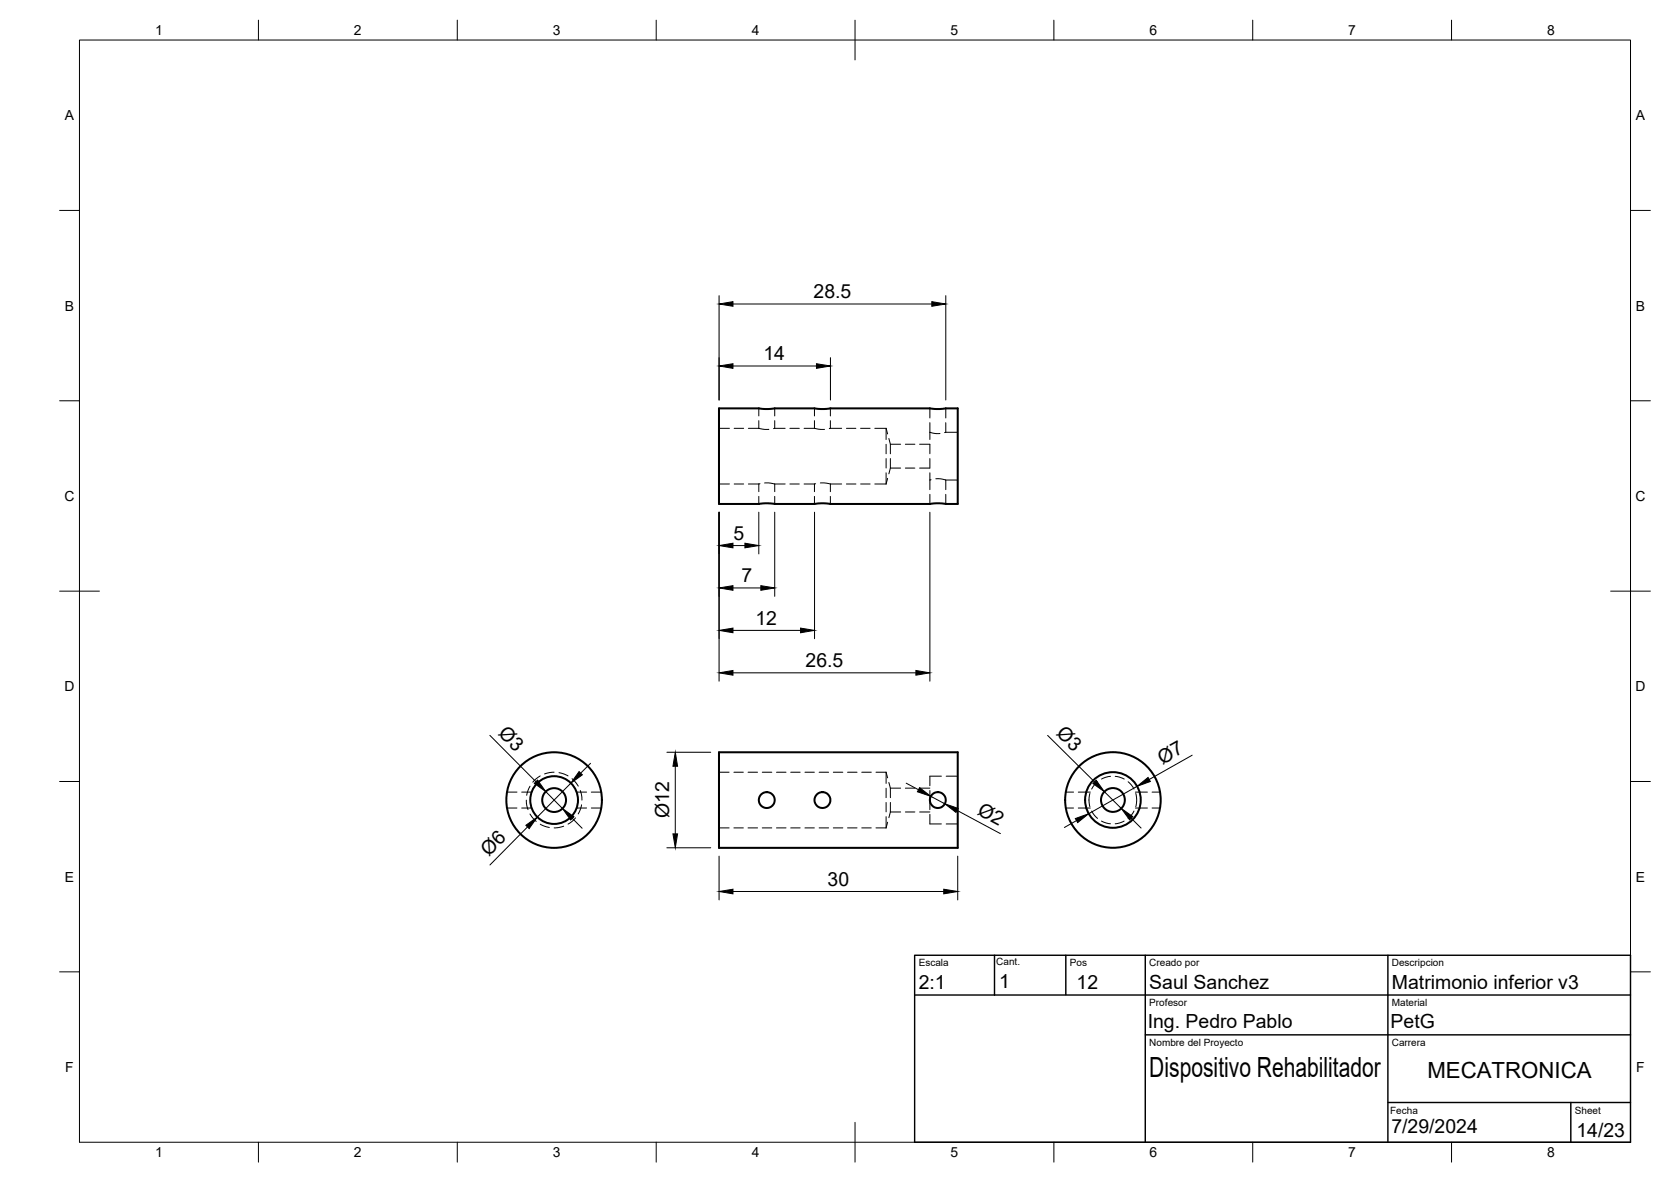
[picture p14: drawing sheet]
<svg xmlns="http://www.w3.org/2000/svg" width="420mm" height="297mm" viewBox="0 0 420 297" stroke-linecap="round" stroke-linejoin="round" font-family="sans-serif">
<defs><g id="words">
<text font-size="7" x="289" y="270.6">Dispositivo Rehabilitador</text>
<text font-size="5.6" x="358.9" y="270.9">MECATRONICA</text>
<g font-size="4.9">
<text x="204.6" y="74.9">28.5</text>
<text x="191.9" y="90.6">14</text>
<text x="184.4" y="135.6">5</text>
<text x="186.4" y="146.4">7</text>
<text x="189.9" y="157">12</text>
<text x="202.6" y="167.6">26.5</text>
<text x="125.1" y="184.6" transform="rotate(45 125.1 184.6)">Ø3</text>
<text x="265.4" y="184.6" transform="rotate(45 265.4 184.6)">Ø3</text>
<text x="292.3" y="192.2" transform="rotate(-29 292.3 192.2)">Ø7</text>
<text x="168.3" y="205.6" transform="rotate(-90 168.3 205.6)">Ø12</text>
<text x="245.5" y="204.5" transform="rotate(28 245.5 204.5)">Ø2</text>
<text x="122.9" y="215.4" transform="rotate(-45 122.9 215.4)">Ø6</text>
<text x="208.1" y="222.6">30</text>
<text x="231" y="248.5">2:1</text>
<text x="251.2" y="248.2">1</text>
<text x="270.7" y="248.4">12</text>
<text x="289" y="248.5">Saul Sanchez</text>
<text x="350" y="248.5">Matrimonio inferior v3</text>
<text x="288.6" y="258.3">Ing. Pedro Pablo</text>
<text x="349.7" y="258.4">PetG</text>
<text x="349.8" y="284.8">7/29/2024</text>
<text x="396.4" y="285.7">14/23</text>
</g>
<g font-size="3.5">
<text x="39" y="8.8">1</text>
<text x="89" y="8.8">2</text>
<text x="139" y="8.8">3</text>
<text x="189" y="8.8">4</text>
<text x="239" y="8.8">5</text>
<text x="289" y="8.8">6</text>
<text x="339" y="8.8">7</text>
<text x="389" y="8.8">8</text>
<text x="16.3" y="30.2">A</text>
<text x="411.3" y="30.2">A</text>
<text x="16.3" y="78">B</text>
<text x="411.3" y="78">B</text>
<text x="16.2" y="125.9">C</text>
<text x="411.2" y="125.9">C</text>
<text x="16.2" y="173.7">D</text>
<text x="411.2" y="173.7">D</text>
<text x="16.3" y="221.6">E</text>
<text x="411.3" y="221.6">E</text>
<text x="16.4" y="269.4">F</text>
<text x="411.4" y="269.4">F</text>
<text x="39" y="290.8">1</text>
<text x="89" y="290.8">2</text>
<text x="139" y="290.8">3</text>
<text x="189" y="290.8">4</text>
<text x="239" y="290.8">5</text>
<text x="289" y="290.8">6</text>
<text x="339" y="290.8">7</text>
<text x="389" y="290.8">8</text>
</g>
<g font-size="2.5">
<text x="231" y="242.9">Escala</text>
<text x="250.5" y="242.5">Cant.</text>
<text x="269" y="242.9">Pos</text>
<text x="289" y="242.9">Creado por</text>
<text x="350" y="242.9">Descripcion</text>
<text x="289" y="252.8">Profesor</text>
<text x="350" y="252.8">Material</text>
<text x="289" y="262.9">Nombre del Proyecto</text>
<text x="350" y="262.9">Carrera</text>
<text x="349.5" y="280">Fecha</text>
<text x="396" y="279.9">Sheet</text>
</g>
</g></defs>
<!-- layer: Visible -->
<g fill="none" stroke="#000" stroke-width=".51">
<path d="M180.8 102.6h10l1.6 .2 2.4-.2h10l1.6 .2 2.4-.2h25l1.6 .2 5.4-.2v24l-4.6-.1-2.4 .1h-25l-1.6-.1-2.4 .1h-10l-1.6-.1-2.4 .1h-10zM180.8 189h60v24.1h-60z"/>
<circle cx="139.3" cy="201.1" r="12"/>
<circle cx="139.3" cy="201.1" r="6"/>
<circle cx="139.3" cy="201.1" r="3"/>
<circle cx="192.8" cy="201.1" r="2"/>
<circle cx="206.8" cy="201.1" r="2"/>
<circle cx="235.8" cy="201.1" r="2"/>
<circle cx="279.8" cy="201" r="3"/>
<circle cx="279.8" cy="201" r="7"/>
<circle cx="279.8" cy="201" r="12"/>
</g>
<!-- layer: Hidden -->
<g fill="none" stroke="#000" stroke-width=".25">
<path d="M180.8 107.6h2.6M184.6 107.6h2.4M188.2 107.6h2.6M190.8 107.6l2.5 .3M190.8 102.6v1.9M190.8 105.7v1.9M194.8 107.6l-.3 .1M194.8 102.6v1.9M194.8 105.7v1.9M194.8 107.6h2.6M198.6 107.6h2.4M202.2 107.6h2.6"/>
<path d="M204.8 107.6l2.5 .3M204.8 102.6v1.9M204.8 105.7v1.9M208.8 107.6l-.3 .1M208.8 102.6v1.9M208.8 105.7v1.9M208.8 107.6h2.8M212.8 107.6h2.4M216.4 107.6h2.4M220 107.6h2.8M222.8 107.6v2.9M222.8 111.7v2.3"/>
<path d="M222.8 115.2v2.4M222.8 118.8v2.8M222.8 107.6l.4 1.5M223.5 110.2l.4 1.4M223.9 111.6v2.4M223.9 115.2v2.4M223.9 111.6h2.6M223.9 117.6h2.6M223.9 117.6l-.4 1.5M227.6 111.6h2.4M227.6 117.6h2.4M231.2 111.6l2.6 .1v2.3"/>
<path d="M233.8 108.6l1.2 .3 1.3 .1M233.8 108.6v1.9M233.8 115.2v2.4h-2.6M233.8 118.8v1.8M233.8 102.6v2.4M233.8 106.2v2.4M237.8 108.6l-.3 .1M237.8 102.6v2.4M237.8 106.2v2.4M237.8 108.6h3M180.8 121.6h2.6M184.6 121.6h2.4"/>
<path d="M188.2 121.6h2.6M190.8 121.6v2M190.8 124.7v1.9M191.1 121.6h-.3M192.3 121.4l2.5 .2M194.8 121.6v2M194.8 124.7v1.9M194.8 121.6h2.6M198.6 121.6h2.4M202.2 121.6h2.6M204.8 121.6v2M204.8 124.7v1.9"/>
<path d="M205.1 121.6h-.3M206.3 121.4l2.5 .2M208.8 121.6v2M208.8 124.7v1.9M208.8 121.6h2.8M212.8 121.6h2.4M216.4 121.6h2.4M220 121.6h2.8M223.2 120.2l-.4 1.4M233.8 120.6v2.4M233.8 124.2v2.4M234.1 120.6h-.3"/>
<path d="M235.3 120.3h1.3l1.2 .3M237.8 120.6v2.4M237.8 124.2v2.4M237.8 120.6h3M127.5 199.1h2.5M131.2 199.1h2.5M133.3 197.6l-.9 2.3M135.8 195l-1.8 1.6M139.3 194.1l-2.4 .4M140.5 194.2l2.3 .8M143.8 195.7l1.6 1.9M145 199.1h2.5"/>
<path d="M145.9 198.7l.4 2.4M148.7 199.1h2.5M180.8 194.1h2.5M184.5 194.1h2.4M188.1 194.1h2.4M191.7 194.1h2.4M195.2 194.1h2.4M198.8 194.1h2.4M202.4 194.1h2.4M206 194.1h2.3M209.5 194.1h2.4M213.1 194.1h2.4"/>
<path d="M216.7 194.1h2.4M220.3 194.1h2.5M222.8 194.1v2.8M222.8 198.1v2.4M222.8 194.1l.4 1.4M223.5 196.6l.4 1.5M223.9 198.1v2.4M223.9 198.1h2.6M227.6 198.1h2.4M231.2 198.1h2.6M233.8 198.7v4.8M236.7 195.1h-2.9v2.4"/>
<path d="M237.9 195.1h2.9M268 199.1h1.9M271.1 199.1h3.1M274 199.4l-.2 1.6 .2 1.7M276 196.5l-.8 .7-.7 1.1M279.2 195.1l-2.2 .7M280.4 195.1l2.3 .7M283.7 196.5l.7 .7 .7 1.1M285.5 199.1h3M285.6 199.4l.2 1.6-.2 1.7M289.7 199.1h2M127.5 203.1h2.5"/>
<path d="M131.2 203.1h2.5M132.3 201.1l.5 2.4M133.3 204.6l1.5 1.8M135.8 207.1l2.3 .8M141.7 207.6l-2.4 .5M144.7 205.5l-.8 .9-1.1 .7M145 203.1h2.5M146.2 202.3l-.8 2.2M148.7 203.1h2.5M180.8 208.1h2.5M184.5 208.1h2.4M188.1 208.1h2.4"/>
<path d="M191.7 208.1h2.4M195.2 208.1h2.4M198.8 208.1h2.4M202.4 208.1h2.4M206 208.1h2.3M209.5 208.1h2.4M213.1 208.1h2.4M216.7 208.1h2.4M220.3 208.1h2.5M222.8 201.7v2.3M222.8 205.2v2.9M223.2 206.6l-.4 1.5"/>
<path d="M223.9 201.7v2.4M223.9 204.1h2.6M223.9 204.1l-.4 1.4M227.6 204.1h2.4M231.2 204.1h2.6M233.8 204.6v2.5h2.9M237.9 207.1h2.9M268 203.1h1.9M271.1 203.1h3.1M274.5 203.8l.7 1.1 .8 .8M276.9 206.3l2.3 .7M282.7 206.3l-2.3 .7"/>
<path d="M285.1 203.8l-.7 1.1-.7 .8M285.5 203.1h3M289.7 203.1h2"/>
</g>
<!-- layer: BORDER -->
<g fill="none" stroke="#000" stroke-width=".25">
<path d="M20 10.1h390v276.9h-390zM65 5.1v5M115 5.1v5M165 5.1v5M215 5.1v10M265 5.1v5M315 5.1v5M365 5.1v5M15 52.9h5M410 52.9h5M15 100.7h5M410 100.7h5"/>
<path d="M15 148.6h10M405 148.6h10M15 196.4h5M410 196.4h5M15 244.2h5M410 244.2h5M65 287v5M115 287v5M165 287v5M215 282.1v9.9M265 287v5M315 287v5"/>
<path d="M365 287v5"/>
</g>
<!-- layer: FD_Dimensions -->
<g fill="none" stroke="#000" stroke-width=".25">
<path d="M180.8 74.3v26.2M184.3 76.4h50M237.8 74.3v26.2M184.3 92h21M208.8 89.9v10.6M180.8 128.7v42.5M184.3 137.1h3M190.8 128.7v10.5M194.8 128.7v21.2M204.8 128.7v31.8M233.8 128.7v42.5M184.3 158.4h17"/>
<path d="M184.3 147.8h7M184.3 169.1h46M123.2 184.8l11.5 11.6M137.2 198.9l4.2 4.3M143.6 196.8l-8.5 8.5M148.5 191.8l-2.5 2.5M167.7 189h11M169.8 192.6v17M227.9 196.8l3 1.7M263.4 184.8l11.8 11.7M277.7 199l4.2 4.2M285.9 197.6l-12.2 6.9"/>
<path d="M299.8 189.8l-10.8 6.1M132.7 207.8l-9.5 9.6M143.9 205.7l2.5 2.4M167.7 213h11M180.8 215.1v11.1M234 200.1l3.6 1.9M240.6 203.7l10.9 5.8M240.8 215.1v11.1M270.7 206.2l-3.1 1.7M284.4 205.6l2.5 2.5M184.3 224h53"/>
</g>
<g fill="#000" stroke="#000" stroke-width=".25">
<path d="M180.8 76.4l3.5-.6v1.2zM234.3 75.8l3.5 .6-3.5 .6zM180.8 92l3.5-.6v1.2zM205.3 91.4l3.5 .6-3.5 .6zM180.8 137.1l3.5-.6v1.2zM187.3 136.5l3.5 .6-3.5 .6zM180.8 158.4l3.5-.6v1.2zM180.8 147.8l3.5-.6v1.1zM191.3 147.2l3.5 .6-3.5 .5zM201.3 157.8l3.5 .6-3.5 .6zM180.8 169.1l3.5-.6v1.2zM230.3 168.5l3.5 .6-3.5 .6z"/>
<path d="M134.3 196.9l.9-.9 2 2.9zM145.6 193.9l.8 .8-2.8 2.1zM169.8 189l.6 3.6h-1.2zM231.2 197.9l2.8 2.2-3.3-1.1zM274.8 196.9l.8-.8 2.1 2.9zM285.9 197.6l2.8-2.2 .5 1zM132.2 207.4l2.9-2.1-2 2.9zM141.4 203.2l2.9 2.1-.8 .8zM169.2 209.6h1.2l-.6 3.4zM237.6 202l3.3 1.1-.5 1.1zM270.4 205.7l3.3-1.2-2.7 2.2zM281.9 203.2l2.9 2-.8 .8z"/>
<path d="M180.8 224l3.5-.5v1.1zM237.3 223.5l3.5 .5-3.5 .6z"/>
</g>
<!-- layer: TITLEBLOCK -->
<path d="M230 240.1h180v46.9h-180zM230 250h180M250.1 240.1v10M268 240.1v9.9M288 240.1v46.9M349 240.1v46.9M288 260.1h122M349 277.1h61M395 277.1v9.9" fill="none" stroke="#000" stroke-width=".36"/>
<use href="#words"/>
</svg>
